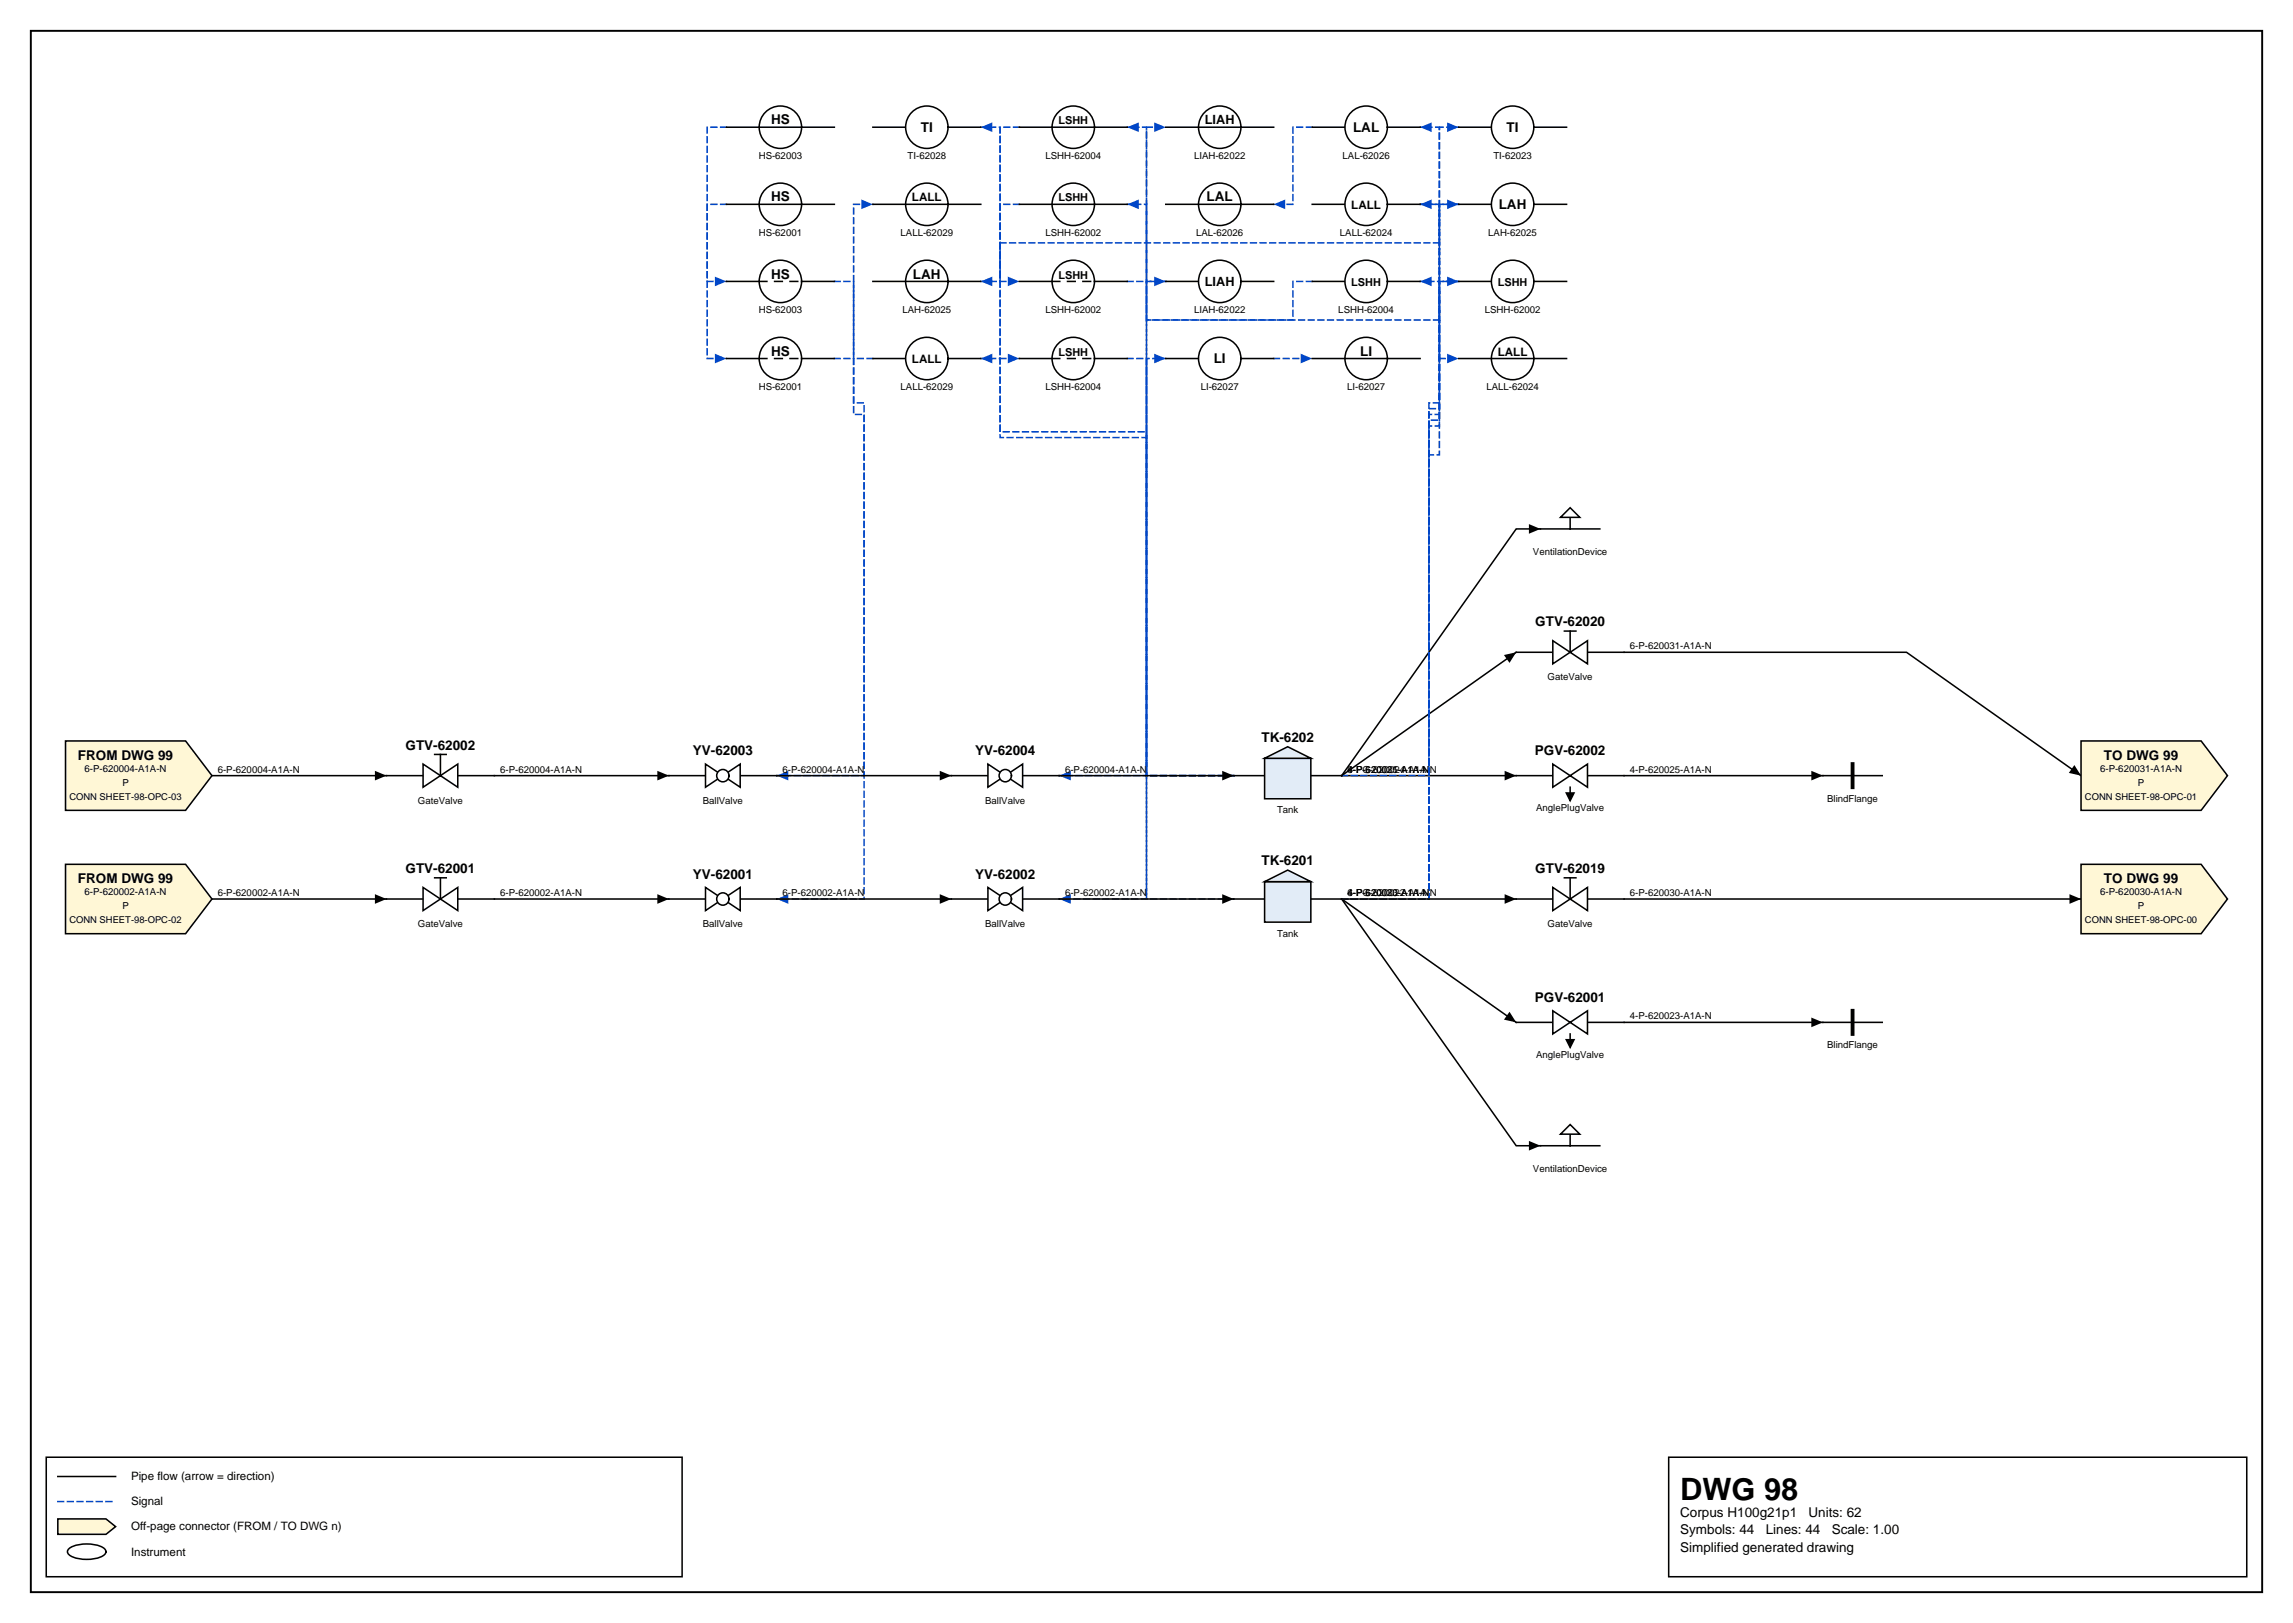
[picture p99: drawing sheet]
<svg xmlns="http://www.w3.org/2000/svg" width="420mm" height="297mm" viewBox="0 0 420 297" stroke-linecap="round" stroke-linejoin="round" font-family="sans-serif">
<defs><g id="words">
<text font-size="5.6" x="307.6" y="274.5">DWG 98</text>
<g font-size="2.5">
<text x="141.2" y="22.8">HS</text>
<text x="168.6" y="24.1">TI</text>
<text x="247.7" y="24.1">LAL</text>
<text x="275.8" y="24.1">TI</text>
<text x="141.2" y="36.9">HS</text>
<text x="220.9" y="36.9">LAL</text>
<text x="274.4" y="38.3">LAH</text>
<text x="141.2" y="51">HS</text>
<text x="167.1" y="51">LAH</text>
<text x="141.2" y="65.1">HS</text>
<text x="249" y="65.1">LI</text>
<text x="222.2" y="66.5">LI</text>
<text x="281.1" y="114.6">GTV-62020</text>
<text x="74.3" y="137.2">GTV-62002</text>
<text x="231" y="135.8">TK-6202</text>
<text x="14.3" y="139">FROM DWG 99</text>
<text x="126.9" y="138.3">YV-62003</text>
<text x="178.6" y="138.3">YV-62004</text>
<text x="281" y="138.3">PGV-62002</text>
<text x="385.2" y="139">TO DWG 99</text>
<text x="14.3" y="161.6">FROM DWG 99</text>
<text x="74.3" y="159.8">GTV-62001</text>
<text x="126.9" y="160.8">YV-62001</text>
<text x="178.6" y="160.8">YV-62002</text>
<text x="231" y="158.4">TK-6201</text>
<text x="281.1" y="159.8">GTV-62019</text>
<text x="385.2" y="161.6">TO DWG 99</text>
<text x="281" y="183.4">PGV-62001</text>
<text x="307.6" y="277.6">Corpus H100g21p1</text>
<text x="307.6" y="280.8">Symbols: 44</text>
<text x="323.3" y="280.8">Lines: 44</text>
<text x="331.1" y="277.6">Units: 62</text>
<text x="335.3" y="280.8">Scale: 1.00</text>
<text x="307.6" y="284">Simplified generated drawing</text>
</g>
<g font-size="2.3">
<text x="220.6" y="22.8">LIAH</text>
<text x="220.6" y="52.4">LIAH</text>
</g>
<g font-size="2.1">
<text x="167" y="36.9">LALL</text>
<text x="247.4" y="38.3">LALL</text>
<text x="274.2" y="65.1">LALL</text>
<text x="167" y="66.5">LALL</text>
<text x="24" y="270.9">Pipe flow (arrow = direction)</text>
<text x="24" y="275.5">Signal</text>
<text x="24" y="280.1">Off-page connector (FROM / TO DWG n)</text>
<text x="24" y="284.7">Instrument</text>
</g>
<g font-size="2">
<text x="193.8" y="22.8">LSHH</text>
<text x="193.8" y="36.9">LSHH</text>
<text x="193.8" y="51">LSHH</text>
<text x="247.4" y="52.4">LSHH</text>
<text x="274.2" y="52.4">LSHH</text>
<text x="193.8" y="65.1">LSHH</text>
</g>
<g font-size="1.8">
<text x="138.9" y="29.1">HS-62003</text>
<text x="166.2" y="29.1">TI-62028</text>
<text x="191.4" y="29.1">LSHH-62004</text>
<text x="218.6" y="29.1">LIAH-62022</text>
<text x="245.8" y="29.1">LAL-62026</text>
<text x="273.4" y="29.1">TI-62023</text>
<text x="138.9" y="43.2">HS-62001</text>
<text x="164.9" y="43.2">LALL-62029</text>
<text x="191.4" y="43.2">LSHH-62002</text>
<text x="219" y="43.2">LAL-62026</text>
<text x="245.3" y="43.2">LALL-62024</text>
<text x="272.5" y="43.2">LAH-62025</text>
<text x="138.9" y="57.3">HS-62003</text>
<text x="165.2" y="57.3">LAH-62025</text>
<text x="191.4" y="57.3">LSHH-62002</text>
<text x="218.6" y="57.3">LIAH-62022</text>
<text x="245" y="57.3">LSHH-62004</text>
<text x="271.8" y="57.3">LSHH-62002</text>
<text x="138.9" y="71.4">HS-62001</text>
<text x="164.9" y="71.4">LALL-62029</text>
<text x="191.4" y="71.4">LSHH-62004</text>
<text x="219.8" y="71.4">LI-62027</text>
<text x="246.6" y="71.4">LI-62027</text>
<text x="272.1" y="71.4">LALL-62024</text>
<text x="280.6" y="101.6">VentilationDevice</text>
<text x="298.4" y="118.9">6-P-620031-A1A-N</text>
<text x="283.3" y="124.5">GateValve</text>
<text x="15.5" y="141.3">6-P-620004-A1A-N</text>
<text x="22.4" y="143.8">P</text>
<text x="39.9" y="141.4">6-P-620004-A1A-N</text>
<text x="91.6" y="141.4">6-P-620004-A1A-N</text>
<text x="143.3" y="141.4">6-P-620004-A1A-N</text>
<text x="195" y="141.4">6-P-620004-A1A-N</text>
<text x="246.7" y="141.4">4-P-620025-A1A-N</text>
<text x="246.7" y="141.4">6-P-620031-A1A-N</text>
<text x="246.7" y="141.4">4-PG-620024-A1A-N</text>
<text x="298.4" y="141.4">4-P-620025-A1A-N</text>
<text x="384.5" y="141.3">6-P-620031-A1A-N</text>
<text x="391.4" y="143.8">P</text>
<text x="76.5" y="147.1">GateValve</text>
<text x="128.7" y="147.1">BallValve</text>
<text x="180.4" y="147.1">BallValve</text>
<text x="233.8" y="148.8">Tank</text>
<text x="281.2" y="148.5">AnglePlugValve</text>
<text x="334.5" y="146.7">BlindFlange</text>
<text x="15.5" y="163.9">6-P-620002-A1A-N</text>
<text x="22.4" y="166.4">P</text>
<text x="39.9" y="164">6-P-620002-A1A-N</text>
<text x="91.6" y="164">6-P-620002-A1A-N</text>
<text x="143.3" y="164">6-P-620002-A1A-N</text>
<text x="195" y="164">6-P-620002-A1A-N</text>
<text x="246.7" y="164">4-P-620023-A1A-N</text>
<text x="246.7" y="164">4-PG-620022-A1A-N</text>
<text x="246.7" y="164">6-P-620030-A1A-N</text>
<text x="298.4" y="164">6-P-620030-A1A-N</text>
<text x="384.5" y="163.9">6-P-620030-A1A-N</text>
<text x="391.4" y="166.4">P</text>
<text x="76.5" y="169.7">GateValve</text>
<text x="128.7" y="169.7">BallValve</text>
<text x="180.4" y="169.7">BallValve</text>
<text x="233.8" y="171.4">Tank</text>
<text x="283.3" y="169.7">GateValve</text>
<text x="298.4" y="186.6">4-P-620023-A1A-N</text>
<text x="334.5" y="191.9">BlindFlange</text>
<text x="281.2" y="193.6">AnglePlugValve</text>
<text x="280.6" y="214.5">VentilationDevice</text>
</g>
<g font-size="1.7">
<text x="12.7" y="146.4">CONN SHEET-98-OPC-03</text>
<text x="381.7" y="146.4">CONN SHEET-98-OPC-01</text>
<text x="12.7" y="169">CONN SHEET-98-OPC-02</text>
<text x="381.7" y="169">CONN SHEET-98-OPC-00</text>
</g>
</g></defs>
<path d="M5.6 5.6h408.6v285.8h-408.6z" fill="none" stroke="#000" stroke-width=".35"/>
<path d="M8.5 266.7h116.4v21.9h-116.4zM10.6 270.2h10.6M305.5 266.7h105.8v21.9h-105.8z" fill="none" stroke="#000" stroke-width=".28"/>
<path d="M10.6 274.8h10.6" fill="none" stroke="#0046c8" stroke-width=".28" stroke-dasharray="1.1 .7"/>
<path d="M10.6 278h8.8l1.8 1.4-1.8 1.4h-8.8z" fill="#fff7d6" stroke="#000" stroke-width=".28"/>
<path d="M12.7 283.4a6.7 6.7 0 0 1 6.3 0 .72 .72 0 0 1 0 1.2 6.7 6.7 0 0 1-6.3 0 .72 .72 0 0 1 0-1.2z" fill="none" stroke="#000" stroke-width=".28"/>
<path d="M233.2 65.6h7" fill="none" stroke="#0046c8" stroke-width=".28" stroke-dasharray="1.1 .7"/>
<path d="M238.1 64.7l2.1 .9-2.1 .9z" fill="#0046c8"/>
<path d="M213.4 51.5h-3.5v-28.2h3.5" fill="none" stroke="#0046c8" stroke-width=".28" stroke-dasharray="1.1 .7"/>
<path d="M211.3 22.4l2.1 .9-2.1 .9z" fill="#0046c8"/>
<path d="M297.3 142h36.4" fill="none" stroke="#000" stroke-width=".28"/>
<path d="M331.6 141.1l2.1 .9-2.1 .8z" fill="#000"/>
<path d="M152.8 65.6h3.5v8.1h1.9v90.8h-16" fill="none" stroke="#0046c8" stroke-width=".28" stroke-dasharray="1.1 .7"/>
<path d="M142.2 164.5l2.1-.8v1.7z" fill="#0046c8"/>
<path d="M206.4 65.6h3.5v76.4h-16" fill="none" stroke="#0046c8" stroke-width=".28" stroke-dasharray="1.1 .7"/>
<path d="M193.9 142l2.1-.9v1.7z" fill="#0046c8"/>
<path d="M297.3 187.1h36.4" fill="none" stroke="#000" stroke-width=".28"/>
<path d="M331.6 186.2l2.1 .9-2.1 .9z" fill="#000"/>
<path d="M240.2 51.5h-3.5v7.1h-26.8v-35.3h-3.5" fill="none" stroke="#0046c8" stroke-width=".28" stroke-dasharray="1.1 .7"/>
<path d="M206.4 23.3l2.1-.9v1.8z" fill="#0046c8"/>
<path d="M297.3 119.4h51.7l32 22.6M38.8 142h32" fill="none" stroke="#000" stroke-width=".28"/>
<path d="M68.6 141.1l2.2 .9-2.2 .8zM379.8 140l1.2 2-2.2-.5z" fill="#000"/>
<path d="M152.8 51.5h3.5v24.3h1.9v66.2h-16" fill="none" stroke="#0046c8" stroke-width=".28" stroke-dasharray="1.1 .7"/>
<path d="M142.2 142l2.1-.9v1.7z" fill="#0046c8"/>
<path d="M186.6 37.4h-3.5v14.1h3.5" fill="none" stroke="#0046c8" stroke-width=".28" stroke-dasharray="1.1 .7"/>
<path d="M184.5 50.6l2.1 .9-2.1 .9z" fill="#0046c8"/>
<path d="M260 37.4h3.5v28.2h3.6" fill="none" stroke="#0046c8" stroke-width=".28" stroke-dasharray="1.1 .7"/>
<path d="M264.9 64.7l2.2 .9-2.2 .9z" fill="#0046c8"/>
<path d="M225.9 142h-16v-76.4h3.5" fill="none" stroke="#0046c8" stroke-width=".28" stroke-dasharray="1.1 .7"/>
<path d="M211.3 64.7l2.1 .9-2.1 .9z" fill="#0046c8"/>
<path d="M245.6 142h32" fill="none" stroke="#000" stroke-width=".28"/>
<path d="M275.5 141.1l2.1 .9-2.1 .8z" fill="#000"/>
<path d="M245.6 142h16v-64h1.9v-26.5h-3.5" fill="none" stroke="#0046c8" stroke-width=".28" stroke-dasharray="1.1 .7"/>
<path d="M260 51.5l2.1-.9v1.8z" fill="#0046c8"/>
<path d="M277.6 119.4l-32 22.6" fill="none" stroke="#000" stroke-width=".28"/>
<path d="M275.3 119.9l2.3-.5-1.2 1.9z" fill="#000"/>
<path d="M225.9 142h-16v-63h-26.8v-13.4h-3.5" fill="none" stroke="#0046c8" stroke-width=".28" stroke-dasharray="1.1 .7"/>
<path d="M179.6 65.6l2.1-.9v1.8z" fill="#0046c8"/>
<path d="M225.9 142h-16v-61.9h-26.8v-56.8h-3.5" fill="none" stroke="#0046c8" stroke-width=".28" stroke-dasharray="1.1 .7"/>
<path d="M179.6 23.3l2.1-.9v1.8z" fill="#0046c8"/>
<path d="M282 96.8h-4.4l-32 45.2" fill="none" stroke="#000" stroke-width=".28"/>
<path d="M279.9 95.9l2.1 .9-2.1 .9z" fill="#000"/>
<path d="M240.2 23.3h-3.5v14.1h-3.5" fill="none" stroke="#0046c8" stroke-width=".28" stroke-dasharray="1.1 .7"/>
<path d="M233.2 37.4l2.1-.9v1.8z" fill="#0046c8"/>
<path d="M133 37.4h-3.5v28.2h3.5" fill="none" stroke="#0046c8" stroke-width=".28" stroke-dasharray="1.1 .7"/>
<path d="M130.9 64.7l2.1 .9-2.1 .9z" fill="#0046c8"/>
<path d="M267.1 51.5h-3.6v7.1h-53.6v-21.2h-3.5" fill="none" stroke="#0046c8" stroke-width=".28" stroke-dasharray="1.1 .7"/>
<path d="M206.4 37.4l2.1-.9v1.8z" fill="#0046c8"/>
<path d="M267.1 37.4h-3.6v7h-80.4v7.1h-3.5" fill="none" stroke="#0046c8" stroke-width=".28" stroke-dasharray="1.1 .7"/>
<path d="M179.6 51.5l2.1-.9v1.8z" fill="#0046c8"/>
<path d="M90.5 142h32" fill="none" stroke="#000" stroke-width=".28"/>
<path d="M120.3 141.1l2.2 .9-2.2 .8z" fill="#000"/>
<path d="M159.8 65.6h-3.5v-28.2h3.5" fill="none" stroke="#0046c8" stroke-width=".28" stroke-dasharray="1.1 .7"/>
<path d="M157.7 36.5l2.1 .9-2.1 .9z" fill="#0046c8"/>
<path d="M142.2 142h32" fill="none" stroke="#000" stroke-width=".28"/>
<path d="M172.1 141.1l2.1 .9-2.1 .8z" fill="#000"/>
<path d="M206.4 51.5h3.5v113h-16" fill="none" stroke="#0046c8" stroke-width=".28" stroke-dasharray="1.1 .7"/>
<path d="M193.9 164.5l2.1-.8v1.7z" fill="#0046c8"/>
<path d="M193.9 142h32M38.8 164.5h32" fill="none" stroke="#000" stroke-width=".28"/>
<path d="M223.8 141.1l2.1 .9-2.1 .8zM68.6 163.7l2.2 .8-2.2 .9z" fill="#000"/>
<path d="M225.9 164.5h-16v-113h3.5" fill="none" stroke="#0046c8" stroke-width=".28" stroke-dasharray="1.1 .7"/>
<path d="M211.3 50.6l2.1 .9-2.1 .9z" fill="#0046c8"/>
<path d="M277.6 187.1l-32-22.6 32 45.2h4.4" fill="none" stroke="#000" stroke-width=".28"/>
<path d="M276.4 185.2l1.2 1.9-2.3-.5zM279.9 208.8l2.1 .9-2.1 .9z" fill="#000"/>
<path d="M245.6 164.5h16v-81.2h1.9v-45.9h-3.5" fill="none" stroke="#0046c8" stroke-width=".28" stroke-dasharray="1.1 .7"/>
<path d="M260 37.4l2.1-.9v1.8z" fill="#0046c8"/>
<path d="M245.6 164.5h16v-90.8h1.9v-50.4h-3.5" fill="none" stroke="#0046c8" stroke-width=".28" stroke-dasharray="1.1 .7"/>
<path d="M260 23.3l2.1-.9v1.8z" fill="#0046c8"/>
<path d="M245.6 164.5h16v-89.7h1.9v-23.3h3.6" fill="none" stroke="#0046c8" stroke-width=".28" stroke-dasharray="1.1 .7"/>
<path d="M264.9 50.6l2.2 .9-2.2 .9z" fill="#0046c8"/>
<path d="M245.6 164.5h16v-88.7h1.9v-38.4h3.6" fill="none" stroke="#0046c8" stroke-width=".28" stroke-dasharray="1.1 .7"/>
<path d="M264.9 36.5l2.2 .9-2.2 .9z" fill="#0046c8"/>
<path d="M245.6 164.5h16v-87.6h1.9v-53.6h3.6" fill="none" stroke="#0046c8" stroke-width=".28" stroke-dasharray="1.1 .7"/>
<path d="M264.9 22.4l2.2 .9-2.2 .9z" fill="#0046c8"/>
<path d="M90.5 164.5h32M193.9 164.5h32M245.6 164.5h32" fill="none" stroke="#000" stroke-width=".28"/>
<path d="M120.3 163.7l2.2 .8-2.2 .9zM223.8 163.7l2.1 .8-2.1 .9zM275.5 163.7l2.1 .8-2.1 .9z" fill="#000"/>
<path d="M186.6 23.3h-3.5v42.3h3.5" fill="none" stroke="#0046c8" stroke-width=".28" stroke-dasharray="1.1 .7"/>
<path d="M184.5 64.7l2.1 .9-2.1 .9z" fill="#0046c8"/>
<path d="M142.2 164.5h32M297.3 164.5h83.7" fill="none" stroke="#000" stroke-width=".28"/>
<path d="M172.1 163.7l2.1 .8-2.1 .9zM378.9 163.7l2.1 .8-2.1 .9z" fill="#000"/>
<path d="M133 23.3h-3.5v28.2h3.5" fill="none" stroke="#0046c8" stroke-width=".28" stroke-dasharray="1.1 .7"/>
<path d="M130.9 50.6l2.1 .9-2.1 .9z" fill="#0046c8"/>
<path d="M213.4 65.6h6M227.2 65.6h6" fill="none" stroke="#000" stroke-width=".28"/>
<circle cx="223.3" cy="65.6" r="3.9" fill="#fff" stroke="#000" stroke-width=".28"/>
<path d="M213.4 51.5h6M227.2 51.5h6" fill="none" stroke="#000" stroke-width=".28"/>
<circle cx="223.3" cy="51.5" r="3.9" fill="#fff" stroke="#000" stroke-width=".28"/>
<path d="M213.4 37.4h6M227.2 37.4h6" fill="none" stroke="#000" stroke-width=".28"/>
<circle cx="223.3" cy="37.4" r="3.9" fill="#fff" stroke="#000" stroke-width=".28"/>
<path d="M213.4 23.3h6M219.4 37.4h7.8M227.2 23.3h6" fill="none" stroke="#000" stroke-width=".28"/>
<circle cx="223.3" cy="23.3" r="3.9" fill="#fff" stroke="#000" stroke-width=".28"/>
<path d="M219.4 23.3h7.8M240.2 65.6h6M254 65.6h6" fill="none" stroke="#000" stroke-width=".28"/>
<circle cx="250.1" cy="65.6" r="3.9" fill="#fff" stroke="#000" stroke-width=".28"/>
<path d="M246.2 65.6h7.8M277.6 142h6.7M290.6 142h6.7" fill="none" stroke="#000" stroke-width=".28"/>
<path d="M284.3 139.8l6.3 4.3v-4.3l-6.3 4.3z" fill="#fff" stroke="#000" stroke-width=".28"/>
<path d="M133 65.6h6M146.8 65.6h6M287.5 144.1v1.4" fill="none" stroke="#000" stroke-width=".28"/>
<path d="M286.8 145.1h1.4l-.7 1.4z" fill="#000" stroke="#000" stroke-width=".28"/>
<circle cx="142.9" cy="65.6" r="3.9" fill="#fff" stroke="#000" stroke-width=".28"/>
<path d="M139 65.6h1.4M141.8 65.6h1.4M144.6 65.6h1.4M186.6 65.6h6M200.4 65.6h6" fill="none" stroke="#000" stroke-width=".28"/>
<circle cx="196.5" cy="65.6" r="3.9" fill="#fff" stroke="#000" stroke-width=".28"/>
<path d="M192.6 65.6h1.4M195.4 65.6h1.4M198.3 65.6h1.4M277.6 187.1h6.7M290.6 187.1h6.7" fill="none" stroke="#000" stroke-width=".28"/>
<path d="M284.3 185l6.3 4.2v-4.2l-6.3 4.2z" fill="#fff" stroke="#000" stroke-width=".28"/>
<path d="M240.2 51.5h6M254 51.5h6M287.5 189.2v1.4" fill="none" stroke="#000" stroke-width=".28"/>
<path d="M286.8 190.3h1.4l-.7 1.4z" fill="#000" stroke="#000" stroke-width=".28"/>
<circle cx="250.1" cy="51.5" r="3.9" fill="#fff" stroke="#000" stroke-width=".28"/>
<path d="M277.6 119.4h6.7M290.6 119.4h6.7" fill="none" stroke="#000" stroke-width=".28"/>
<path d="M284.3 117.3l6.3 4.2v-4.2l-6.3 4.2z" fill="#fff" stroke="#000" stroke-width=".28"/>
<path d="M286.4 115.5h2.1M287.5 115.5v3.9" fill="none" stroke="#000" stroke-width=".28"/>
<path d="M12 135.6h22l4.8 6.4-4.8 6.3h-22z" fill="#fff7d6" stroke="#000" stroke-width=".28"/>
<path d="M282 209.7h10.9M287.5 207.6v2.1" fill="none" stroke="#000" stroke-width=".28"/>
<path d="M287.5 205.8l1.7 1.8h-3.5z" fill="#fff" stroke="#000" stroke-width=".28"/>
<path d="M133 51.5h6M146.8 51.5h6" fill="none" stroke="#000" stroke-width=".28"/>
<circle cx="142.9" cy="51.5" r="3.9" fill="#fff" stroke="#000" stroke-width=".28"/>
<path d="M186.6 37.4h6M200.4 37.4h6M139 51.5h1.4M141.8 51.5h1.4M144.6 51.5h1.4" fill="none" stroke="#000" stroke-width=".28"/>
<circle cx="196.5" cy="37.4" r="3.9" fill="#fff" stroke="#000" stroke-width=".28"/>
<path d="M192.6 37.4h7.8M240.2 37.4h6M254 37.4h6" fill="none" stroke="#000" stroke-width=".28"/>
<circle cx="250.1" cy="37.4" r="3.9" fill="#fff" stroke="#000" stroke-width=".28"/>
<path d="M225.9 142h5.6M240 142h5.6" fill="none" stroke="#000" stroke-width=".28"/>
<g fill="#e2ecf7" stroke="#000" stroke-width=".28">
<path d="M231.5 138.8h8.5v7.4h-8.5z"/>
<path d="M231.5 138.8l4.3-2.1 4.2 2.1z"/>
</g>
<path d="M240.2 23.3h6M254 23.3h6" fill="none" stroke="#000" stroke-width=".28"/>
<circle cx="250.1" cy="23.3" r="3.9" fill="#fff" stroke="#000" stroke-width=".28"/>
<path d="M133 37.4h6M146.8 37.4h6" fill="none" stroke="#000" stroke-width=".28"/>
<circle cx="142.9" cy="37.4" r="3.9" fill="#fff" stroke="#000" stroke-width=".28"/>
<path d="M139 37.4h7.8M267.1 65.6h5.9M280.8 65.6h6" fill="none" stroke="#000" stroke-width=".28"/>
<circle cx="276.9" cy="65.6" r="3.9" fill="#fff" stroke="#000" stroke-width=".28"/>
<path d="M267.1 51.5h5.9M280.8 51.5h6M273 65.6h7.8M333.7 187.1h10.9" fill="none" stroke="#000" stroke-width=".28"/>
<path d="M339.2 185v4.2" fill="none" stroke="#000" stroke-width=".71"/>
<circle cx="276.9" cy="51.5" r="3.9" fill="#fff" stroke="#000" stroke-width=".28"/>
<path d="M381 135.6h22l4.8 6.4-4.8 6.3h-22z" fill="#fff7d6" stroke="#000" stroke-width=".28"/>
<path d="M267.1 37.4h5.9M280.8 37.4h6" fill="none" stroke="#000" stroke-width=".28"/>
<circle cx="276.9" cy="37.4" r="3.9" fill="#fff" stroke="#000" stroke-width=".28"/>
<path d="M267.1 23.3h5.9M280.8 23.3h6" fill="none" stroke="#000" stroke-width=".28"/>
<circle cx="276.9" cy="23.3" r="3.9" fill="#fff" stroke="#000" stroke-width=".28"/>
<path d="M381 158.2h22l4.8 6.3-4.8 6.4h-22z" fill="#fff7d6" stroke="#000" stroke-width=".28"/>
<path d="M70.8 142h6.7M83.8 142h6.7M333.7 142h10.9" fill="none" stroke="#000" stroke-width=".28"/>
<path d="M339.2 139.8v4.3" fill="none" stroke="#000" stroke-width=".71"/>
<path d="M77.5 139.8l6.3 4.3v-4.3l-6.3 4.3z" fill="#fff" stroke="#000" stroke-width=".28"/>
<path d="M159.8 65.6h6M173.6 65.6h6M79.6 138.1h2.1M80.6 138.1v3.9" fill="none" stroke="#000" stroke-width=".28"/>
<circle cx="169.7" cy="65.6" r="3.9" fill="#fff" stroke="#000" stroke-width=".28"/>
<path d="M122.5 142h6.7M135.5 142h6.7" fill="none" stroke="#000" stroke-width=".28"/>
<g fill="#fff" stroke="#000" stroke-width=".28">
<path d="M129.2 139.8l6.3 4.3v-4.3l-6.3 4.3z"/>
<circle cx="132.3" cy="142" r="1.13"/>
</g>
<path d="M159.8 51.5h6M173.6 51.5h6" fill="none" stroke="#000" stroke-width=".28"/>
<circle cx="169.7" cy="51.5" r="3.9" fill="#fff" stroke="#000" stroke-width=".28"/>
<path d="M165.8 51.5h7.8M186.6 51.5h6M200.4 51.5h6" fill="none" stroke="#000" stroke-width=".28"/>
<circle cx="196.5" cy="51.5" r="3.9" fill="#fff" stroke="#000" stroke-width=".28"/>
<path d="M192.6 51.5h1.4M195.4 51.5h1.4M198.3 51.5h1.4M174.2 142h6.7M187.2 142h6.7" fill="none" stroke="#000" stroke-width=".28"/>
<g fill="#fff" stroke="#000" stroke-width=".28">
<path d="M180.9 139.8l6.3 4.3v-4.3l-6.3 4.3z"/>
<circle cx="184" cy="142" r="1.13"/>
</g>
<path d="M12 158.2h22l4.8 6.3-4.8 6.4h-22z" fill="#fff7d6" stroke="#000" stroke-width=".28"/>
<path d="M159.8 37.4h6M173.6 37.4h6" fill="none" stroke="#000" stroke-width=".28"/>
<circle cx="169.7" cy="37.4" r="3.9" fill="#fff" stroke="#000" stroke-width=".28"/>
<path d="M165.8 37.4h7.8M225.9 164.5h5.6M240 164.5h5.6" fill="none" stroke="#000" stroke-width=".28"/>
<g fill="#e2ecf7" stroke="#000" stroke-width=".28">
<path d="M231.5 161.4h8.5v7.4h-8.5z"/>
<path d="M231.5 161.4l4.3-2.2 4.2 2.2z"/>
</g>
<path d="M159.8 23.3h6M173.6 23.3h6" fill="none" stroke="#000" stroke-width=".28"/>
<circle cx="169.7" cy="23.3" r="3.9" fill="#fff" stroke="#000" stroke-width=".28"/>
<path d="M70.8 164.5h6.7M83.8 164.5h6.7" fill="none" stroke="#000" stroke-width=".28"/>
<path d="M77.5 162.4l6.3 4.3v-4.3l-6.3 4.3z" fill="#fff" stroke="#000" stroke-width=".28"/>
<path d="M79.6 160.7h2.1M80.6 160.7v3.8M174.2 164.5h6.7M187.2 164.5h6.7" fill="none" stroke="#000" stroke-width=".28"/>
<g fill="#fff" stroke="#000" stroke-width=".28">
<path d="M180.9 162.4l6.3 4.3v-4.3l-6.3 4.3z"/>
<circle cx="184" cy="164.5" r="1.13"/>
</g>
<path d="M186.6 23.3h6M200.4 23.3h6" fill="none" stroke="#000" stroke-width=".28"/>
<circle cx="196.5" cy="23.3" r="3.9" fill="#fff" stroke="#000" stroke-width=".28"/>
<path d="M192.6 23.3h7.8M122.5 164.5h6.7M135.5 164.5h6.7" fill="none" stroke="#000" stroke-width=".28"/>
<g fill="#fff" stroke="#000" stroke-width=".28">
<path d="M129.2 162.4l6.3 4.3v-4.3l-6.3 4.3z"/>
<circle cx="132.3" cy="164.5" r="1.13"/>
</g>
<path d="M282 96.8h10.9M287.5 94.7v2.1" fill="none" stroke="#000" stroke-width=".28"/>
<path d="M287.5 92.9l1.7 1.8h-3.5z" fill="#fff" stroke="#000" stroke-width=".28"/>
<path d="M277.6 164.5h6.7M290.6 164.5h6.7" fill="none" stroke="#000" stroke-width=".28"/>
<path d="M284.3 162.4l6.3 4.3v-4.3l-6.3 4.3z" fill="#fff" stroke="#000" stroke-width=".28"/>
<path d="M133 23.3h6M146.8 23.3h6M286.4 160.7h2.1M287.5 160.7v3.8" fill="none" stroke="#000" stroke-width=".28"/>
<circle cx="142.9" cy="23.3" r="3.9" fill="#fff" stroke="#000" stroke-width=".28"/>
<path d="M139 23.3h7.8" fill="none" stroke="#000" stroke-width=".28"/>
<use href="#words"/>
</svg>
